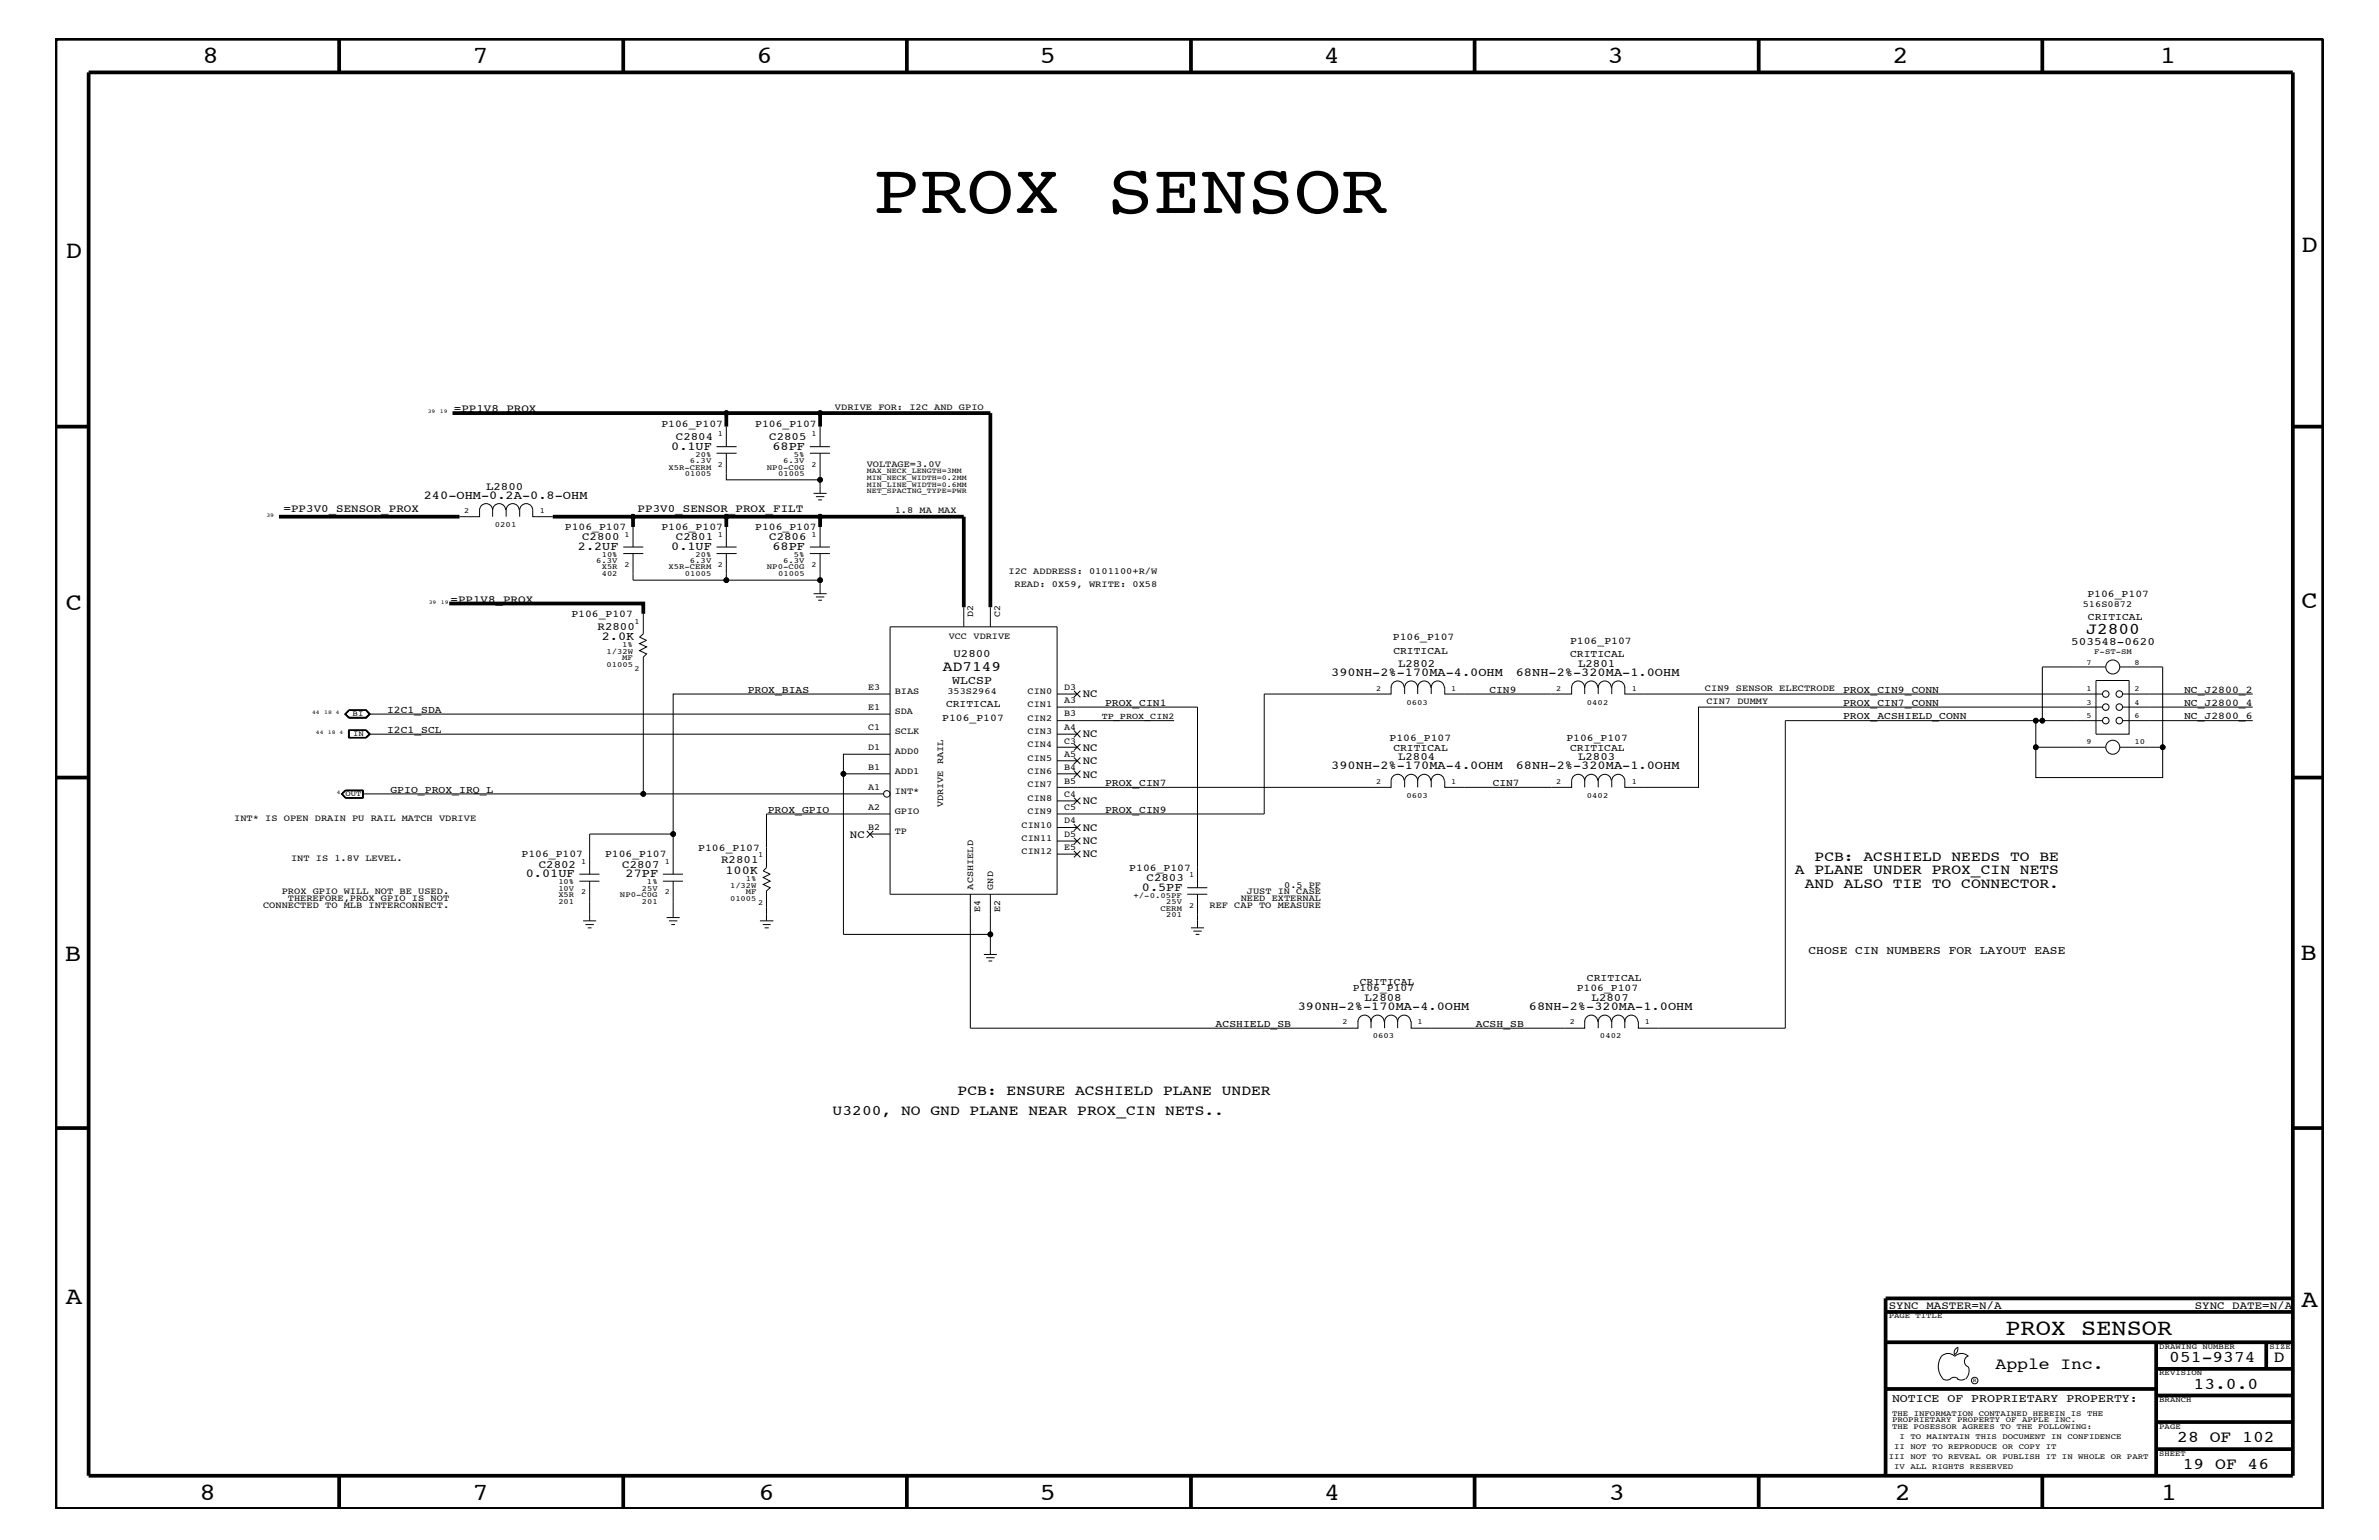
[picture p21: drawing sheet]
<svg xmlns="http://www.w3.org/2000/svg" width="432mm" height="279mm" viewBox="0 0 432 279" stroke-linecap="round" stroke-linejoin="round" font-family="sans-serif">
<defs><g id="words">
<text font-size="12.9" x="158.5" y="38.6">PROX SENSOR</text>
<g font-size="4.5">
<text x="36.7" y="11.5">8</text>
<text x="85.8" y="11.5">7</text>
<text x="137.3" y="11.5">6</text>
<text x="188.7" y="11.5">5</text>
<text x="240.3" y="11.5">4</text>
<text x="291.8" y="11.5">3</text>
<text x="343.5" y="11.5">2</text>
<text x="392" y="11.5">1</text>
<text x="11.9" y="46.8">D</text>
<text x="417.7" y="45.7">D</text>
<text x="11.9" y="110.6">C</text>
<text x="417.7" y="110.3">C</text>
<text x="11.8" y="174.3">B</text>
<text x="417.6" y="174.2">B</text>
<text x="11.9" y="236.7">A</text>
<text x="417.7" y="237.1">A</text>
<text x="36.2" y="272.1">8</text>
<text x="85.8" y="272.1">7</text>
<text x="137.7" y="272.1">6</text>
<text x="188.7" y="272.1">5</text>
<text x="240.4" y="272.1">4</text>
<text x="292" y="272.1">3</text>
<text x="343.9" y="272.1">2</text>
<text x="392.2" y="272.1">1</text>
</g>
<text font-size="4.1" x="364" y="242.3">PROX SENSOR</text>
<g font-size="3">
<text x="378.7" y="115">J2800</text>
<text x="362.2" y="248.4">Apple Inc.</text>
<text x="393.7" y="247.1">051-9374</text>
<text x="398.1" y="252">13.0.0</text>
<text x="412.7" y="247.1">D</text>
<text x="395.2" y="261.6">28 OF 102</text>
<text x="396.2" y="266.6">19 OF 46</text>
</g>
<g font-size="2.6">
<text x="171.2" y="121.7">AD7149</text>
<text x="325.8" y="158.6">A PLANE UNDER PROX_CIN NETS</text>
<text x="327.6" y="161.1">AND ALSO TIE TO CONNECTOR.</text>
<text x="329.4" y="156.2">PCB: ACSHIELD NEEDS TO BE</text>
<text x="151.1" y="202.3">U3200, NO GND PLANE NEAR PROX_CIN NETS..</text>
<text x="173.8" y="198.7">PCB: ENSURE ACSHIELD PLANE UNDER</text>
</g>
<g font-size="2.2">
<text x="121.8" y="81.6">0.1UF</text>
<text x="140.2" y="81.6">68PF</text>
<text x="76.9" y="90.5">240-OHM-0.2A-0.8-OHM</text>
<text x="104.9" y="99.9">2.2UF</text>
<text x="121.8" y="99.9">0.1UF</text>
<text x="140.2" y="99.9">68PF</text>
<text x="109.2" y="116.1">2.0K</text>
<text x="241.6" y="122.6">390NH-2%-170MA-4.0OHM</text>
<text x="275.1" y="122.6">68NH-2%-320MA-1.0OHM</text>
<text x="241.6" y="139.6">390NH-2%-170MA-4.0OHM</text>
<text x="275.1" y="139.6">68NH-2%-320MA-1.0OHM</text>
<text x="95.4" y="159.2">0.01UF</text>
<text x="113.5" y="159.2">27PF</text>
<text x="131.7" y="158.5">100K</text>
<text x="207.3" y="161.7">0.5PF</text>
<text x="235.5" y="183.2">390NH-2%-170MA-4.0OHM</text>
<text x="277.5" y="183.2">68NH-2%-320MA-1.0OHM</text>
</g>
<g font-size="2.1">
<text x="172.8" y="124.1">WLCSP</text>
<text x="328.3" y="173.2">CHOSE CIN NUMBERS FOR LAYOUT EASE</text>
<text x="343.4" y="254.4">NOTICE OF PROPRIETARY PROPERTY:</text>
</g>
<g font-size="2">
<text x="82.4" y="74.7">=PP1V8_PROX</text>
<text x="122.7" y="79.9">C2804</text>
<text x="139.6" y="79.9">C2805</text>
<text x="88.2" y="88.8">L2800</text>
<text x="51.5" y="92.9">=PP3V0_SENSOR_PROX</text>
<text x="115.7" y="92.9">PP3V0_SENSOR_PROX_FILT</text>
<text x="105.7" y="98">C2800</text>
<text x="122.7" y="98">C2801</text>
<text x="139.6" y="98">C2806</text>
<text x="81.8" y="109.3">=PP1V8_PROX</text>
<text x="108.5" y="114.2">R2800</text>
<text x="173.1" y="119.2">U2800</text>
<text x="375.9" y="117">503548-0620</text>
<text x="253.7" y="120.9">L2802</text>
<text x="286.4" y="120.9">L2801</text>
<text x="196.5" y="126.5">NC</text>
<text x="196.5" y="136.2">NC</text>
<text x="196.5" y="133.8">NC</text>
<text x="253.7" y="137.9">L2804</text>
<text x="286.4" y="137.9">L2803</text>
<text x="196.5" y="141.1">NC</text>
<text x="196.5" y="138.6">NC</text>
<text x="196.5" y="145.9">NC</text>
<text x="154.3" y="152">NC</text>
<text x="196.5" y="150.7">NC</text>
<text x="196.5" y="153.2">NC</text>
<text x="196.5" y="155.6">NC</text>
<text x="97.8" y="157.4">C2802</text>
<text x="112.9" y="157.4">C2807</text>
<text x="130.9" y="156.7">R2801</text>
<text x="208.1" y="159.9">C2803</text>
<text x="247.7" y="181.6">L2808</text>
<text x="288.9" y="181.6">L2807</text>
<text x="342.8" y="237.4">SYNC_MASTER=N/A</text>
<text x="398.4" y="237.4">SYNC_DATE=N/A</text>
</g>
<g font-size="1.9">
<text x="120.1" y="77.4">P106_P107</text>
<text x="137.1" y="77.4">P106_P107</text>
<text x="102.5" y="96.2">P106_P107</text>
<text x="120.1" y="96.2">P106_P107</text>
<text x="137.1" y="96.2">P106_P107</text>
<text x="103.7" y="112">P106_P107</text>
<text x="378.9" y="108.3">P106_P107</text>
<text x="379" y="112.6">CRITICAL</text>
<text x="252.8" y="116.2">P106_P107</text>
<text x="252.9" y="118.6">CRITICAL</text>
<text x="285" y="116.8">P106_P107</text>
<text x="285" y="119.2">CRITICAL</text>
<text x="135.7" y="125.7">PROX_BIAS</text>
<text x="270.3" y="125.7">CIN9</text>
<text x="334.5" y="125.7">PROX_CIN9_CONN</text>
<text x="396.4" y="125.7">NC_J2800_2</text>
<text x="70.3" y="129.3">I2C1_SDA</text>
<text x="171" y="130.8">P106_P107</text>
<text x="171.7" y="128.3">CRITICAL</text>
<text x="200.6" y="128">PROX_CIN1</text>
<text x="334.5" y="128">PROX_CIN7_CONN</text>
<text x="334.5" y="130.5">PROX_ACSHIELD_CONN</text>
<text x="396.4" y="130.5">NC_J2800_6</text>
<text x="396.4" y="128">NC_J2800_4</text>
<text x="70.3" y="133">I2C1_SCL</text>
<text x="252.2" y="134.4">P106_P107</text>
<text x="252.9" y="136.2">CRITICAL</text>
<text x="284.3" y="134.4">P106_P107</text>
<text x="285" y="136.2">CRITICAL</text>
<text x="70.9" y="143.9">GPIO_PROX_IRQ_L</text>
<text x="200.6" y="142.6">PROX_CIN7</text>
<text x="270.9" y="142.6">CIN7</text>
<text x="139.4" y="147.5">PROX_GPIO</text>
<text x="200.6" y="147.5">PROX_CIN9</text>
<text x="94.7" y="155.6">P106_P107</text>
<text x="109.8" y="155.6">P106_P107</text>
<text x="126.7" y="154.4">P106_P107</text>
<text x="205" y="158">P106_P107</text>
<text x="245.5" y="179.9">P106_P107</text>
<text x="246.8" y="178.7">CRITICAL</text>
<text x="286.2" y="179.9">P106_P107</text>
<text x="288" y="178">CRITICAL</text>
<text x="220.6" y="186.3">ACSHIELD_SB</text>
<text x="267.9" y="186.3">ACSH_SB</text>
</g>
<g font-size="1.7">
<text x="151.6" y="74.4">VDRIVE FOR: I2C AND GPIO</text>
<text x="157.3" y="84.7">VOLTAGE=3.0V</text>
<text x="162.4" y="93.2">1.8 MA MAX</text>
<text x="183" y="104.1">I2C ADDRESS: 0101100+R/W</text>
<text x="184.1" y="106.5">READ: 0X59, WRITE: 0X58</text>
<text x="176.6" y="111.9" transform="rotate(-90 176.6 111.9)">D2</text>
<text x="181.5" y="111.9" transform="rotate(-90 181.5 111.9)">C2</text>
<text x="378" y="110.2">516S0872</text>
<text x="172.2" y="115.9">VCC</text>
<text x="176.7" y="115.9">VDRIVE</text>
<text x="157.6" y="125.2">E3</text>
<text x="162.4" y="125.9">BIAS</text>
<text x="172" y="125.9">353S2964</text>
<text x="186.5" y="125.9">CIN0</text>
<text x="193.1" y="125.2">D3</text>
<text x="309.5" y="125.3">CIN9 SENSOR ELECTRODE</text>
<text x="157.6" y="128.8">E1</text>
<text x="162.4" y="129.6">SDA</text>
<text x="186.5" y="128.3">CIN1</text>
<text x="186.5" y="130.8">CIN2</text>
<text x="193.1" y="127.6">A3</text>
<text x="193.1" y="130">B3</text>
<text x="309.7" y="127.7">CIN7 DUMMY</text>
<text x="157.6" y="136.1">D1</text>
<text x="157.6" y="132.4">C1</text>
<text x="162.4" y="136.8">ADD0</text>
<text x="162.4" y="133.2">SCLK</text>
<text x="186.5" y="133.2">CIN3</text>
<text x="186.5" y="135.6">CIN4</text>
<text x="193.1" y="132.4">A4</text>
<text x="193.1" y="134.9">C3</text>
<text x="193.1" y="137.3">A5</text>
<text x="157.6" y="139.7">B1</text>
<text x="157.6" y="143.4">A1</text>
<text x="162.4" y="140.4">ADD1</text>
<text x="186.5" y="142.9">CIN7</text>
<text x="186.5" y="140.4">CIN6</text>
<text x="186.5" y="138">CIN5</text>
<text x="193.1" y="139.7">B4</text>
<text x="193.1" y="142.2">B5</text>
<text x="42.5" y="149">INT* IS OPEN DRAIN PU RAIL MATCH VDRIVE</text>
<text x="157.6" y="147">A2</text>
<text x="162.4" y="144">INT*</text>
<text x="162.4" y="147.7">GPIO</text>
<text x="171.2" y="146.5" transform="rotate(-90 171.2 146.5)">VDRIVE RAIL</text>
<text x="186.5" y="147.7">CIN9</text>
<text x="186.5" y="145.3">CIN8</text>
<text x="193.1" y="147">C5</text>
<text x="193.1" y="144.6">C4</text>
<text x="193.1" y="149.4">D4</text>
<text x="157.6" y="150.7">B2</text>
<text x="162.4" y="151.3">TP</text>
<text x="185.4" y="155">CIN12</text>
<text x="185.4" y="152.6">CIN11</text>
<text x="185.4" y="150.1">CIN10</text>
<text x="193.1" y="154.3">E5</text>
<text x="193.1" y="151.8">D5</text>
<text x="52.8" y="156.2">INT IS 1.8V LEVEL.</text>
<text x="176.6" y="161.4" transform="rotate(-90 176.6 161.4)">ACSHIELD</text>
<text x="180.3" y="161.4" transform="rotate(-90 180.3 161.4)">GND</text>
<text x="233.1" y="161.1">0.5 PF</text>
<text x="47.8" y="164.7">CONNECTED TO MLB INTERCONNECT.</text>
<text x="51.1" y="162.2">PROX GPIO WILL NOT BE USED.</text>
<text x="52.2" y="163.5">THEREFORE,PROX GPIO IS NOT</text>
<text x="177.9" y="165.6" transform="rotate(-90 177.9 165.6)">E4</text>
<text x="181.5" y="165.6" transform="rotate(-90 181.5 165.6)">E2</text>
<text x="219.5" y="164.7">REF CAP TO MEASURE</text>
<text x="225.2" y="163.5">NEED EXTERNAL</text>
<text x="226.3" y="162.2">JUST IN CASE</text>
</g>
<text font-size="1.6" x="200" y="130.5">TP_PROX_CIN2</text>
<g font-size="1.4">
<text x="125.2" y="83.9">6.3V</text>
<text x="126.2" y="82.8">20%</text>
<text x="130.3" y="79.2">1</text>
<text x="142.2" y="83.9">6.3V</text>
<text x="144.1" y="82.8">5%</text>
<text x="147.3" y="79.2">1</text>
<text x="121.3" y="85.2">X5R-CERM</text>
<text x="124.3" y="86.4">01005</text>
<text x="130.3" y="84.7">2</text>
<text x="139.2" y="85.2">NP0-C0G</text>
<text x="141.2" y="86.4">01005</text>
<text x="147.3" y="84.7">2</text>
<text x="157.3" y="85.9">MAX_NECK_LENGTH=3MM</text>
<text x="157.3" y="87.1">MIN_NECK_WIDTH=0.2MM</text>
<text x="157.3" y="88.3">MIN_LINE_WIDTH=0.6MM</text>
<text x="157.3" y="89.5">NET_SPACING_TYPE=PWR</text>
<text x="84.2" y="93.2">2</text>
<text x="89.8" y="95.7">0201</text>
<text x="98" y="93.2">1</text>
<text x="109.2" y="101">10%</text>
<text x="113.4" y="97.4">1</text>
<text x="126.2" y="101">20%</text>
<text x="130.3" y="97.4">1</text>
<text x="144.1" y="101">5%</text>
<text x="147.3" y="97.4">1</text>
<text x="108.2" y="102.1">6.3V</text>
<text x="109.2" y="103.3">X5R</text>
<text x="109.2" y="104.6">402</text>
<text x="113.4" y="102.9">2</text>
<text x="121.3" y="103.3">X5R-CERM</text>
<text x="124.3" y="104.6">01005</text>
<text x="125.2" y="102.1">6.3V</text>
<text x="130.3" y="102.9">2</text>
<text x="139.2" y="103.3">NP0-C0G</text>
<text x="141.2" y="104.6">01005</text>
<text x="142.2" y="102.1">6.3V</text>
<text x="147.3" y="102.9">2</text>
<text x="115.1" y="113.1">1</text>
<text x="110.1" y="118.6">1/32W</text>
<text x="112.9" y="119.8">MF</text>
<text x="112.9" y="117.4">1%</text>
<text x="380.1" y="118.6">F-ST-SM</text>
<text x="110.1" y="121">01005</text>
<text x="115.1" y="121.7">2</text>
<text x="249.8" y="125.3">2</text>
<text x="263.4" y="125.3">1</text>
<text x="282.4" y="125.3">2</text>
<text x="296.2" y="125.3">1</text>
<text x="378.7" y="125.4">1</text>
<text x="378.7" y="120.6">7</text>
<text x="387.4" y="120.6">8</text>
<text x="387.4" y="125.4">2</text>
<text x="64" y="129.9">BI</text>
<text x="255.3" y="127.9">0603</text>
<text x="288" y="127.9">0402</text>
<text x="378.7" y="127.9">3</text>
<text x="378.7" y="130.2">5</text>
<text x="387.4" y="127.9">4</text>
<text x="387.4" y="130.2">6</text>
<text x="64.1" y="133.5">IN</text>
<text x="378.7" y="135.1">9</text>
<text x="387.4" y="135.1">10</text>
<text x="249.8" y="142.3">2</text>
<text x="263.4" y="142.3">1</text>
<text x="282.4" y="142.3">2</text>
<text x="296.2" y="142.3">1</text>
<text x="62.7" y="144.5">OUT</text>
<text x="255.3" y="144.8">0603</text>
<text x="288" y="144.8">0402</text>
<text x="137.6" y="155.6">1</text>
<text x="101.3" y="160.5">10%</text>
<text x="101.3" y="161.6">10V</text>
<text x="105.5" y="156.8">1</text>
<text x="116.5" y="161.6">25V</text>
<text x="117.4" y="160.5">1%</text>
<text x="120.6" y="156.8">1</text>
<text x="132.5" y="161.1">1/32W</text>
<text x="135.4" y="159.9">1%</text>
<text x="215.8" y="159.2">1</text>
<text x="101.3" y="162.8">X5R</text>
<text x="101.3" y="163.9">201</text>
<text x="105.5" y="162.2">2</text>
<text x="112.5" y="162.8">NP0-C0G</text>
<text x="116.5" y="163.9">201</text>
<text x="120.6" y="162.2">2</text>
<text x="132.5" y="163.5">01005</text>
<text x="135.4" y="162.2">MF</text>
<text x="137.6" y="164.1">2</text>
<text x="205.7" y="162.8">+/-0.05PF</text>
<text x="210.7" y="165.2">CERM</text>
<text x="211.7" y="166.4">201</text>
<text x="211.7" y="163.9">25V</text>
<text x="215.8" y="164.7">2</text>
<text x="243.7" y="185.9">2</text>
<text x="257.3" y="185.9">1</text>
<text x="284.9" y="185.9">2</text>
<text x="298.5" y="185.9">1</text>
<text x="249.2" y="188.4">0603</text>
<text x="290.4" y="188.4">0402</text>
<text x="342.8" y="239.2">PAGE TITLE</text>
<text x="391.9" y="244.7">DRAWING NUMBER</text>
<text x="411.9" y="244.7">SIZE</text>
<text x="391.9" y="249.5">REVISION</text>
<text x="343.4" y="256.8">THE INFORMATION CONTAINED HEREIN IS THE</text>
<text x="391.9" y="254.4">BRANCH</text>
<text x="343.4" y="258">PROPRIETARY PROPERTY OF APPLE INC.</text>
<text x="343.4" y="259.3">THE POSESSOR AGREES TO THE FOLLOWING:</text>
<text x="343.8" y="262.9">II NOT TO REPRODUCE OR COPY IT</text>
<text x="344.8" y="261.1">I TO MAINTAIN THIS DOCUMENT IN CONFIDENCE</text>
<text x="391.9" y="259.3">PAGE</text>
<text x="342.8" y="264.7">III NOT TO REVEAL OR PUBLISH IT IN WHOLE OR PART</text>
<text x="343.8" y="266.6">IV ALL RIGHTS RESERVED</text>
<text x="391.9" y="264.1">SHEET</text>
</g>
<g font-size="1">
<text x="77.6" y="75">39</text>
<text x="79.8" y="75">19</text>
<text x="48.3" y="93.8">39</text>
<text x="77.8" y="109.5">39</text>
<text x="80" y="109.5">19</text>
<text x="56.6" y="129.6">44</text>
<text x="58.8" y="129.6">18 4</text>
<text x="57.3" y="133.2">44</text>
<text x="59.5" y="133.2">18 4</text>
<text x="61.1" y="144">4</text>
<text x="358.1" y="250.7">R</text>
</g>
</g></defs>
<g fill="none" stroke="#000" stroke-width=".18">
<path d="M131.8 77.4v3.6M148.9 77.4v3.6M89.4 92.6a1.19 1.19 0 0 0-1.2-1.2 1.19 1.19 0 0 0-1.2 1.2v1.1h-3.6M89.4 92.6v1.1M89.4 92.6a1.19 1.19 0 0 1 1.2-1.2 1.19 1.19 0 0 1 1.2 1.2M94.2 92.6a1.19 1.19 0 0 0-1.1-1.2 1.19 1.19 0 0 0-1.2 1.2v1.1M94.3 93.7v-1.1a1.19 1.19 0 0 1 1.2-1.2 1.19 1.19 0 0 1 1.2 1.2v1.1h3.6M113.1 99.2h3.7M114.9 95.6v3.6M130.1 82.2h3.6M130.1 81h3.6M130.1 99.2h3.6"/>
<path d="M131.8 82.2v4.9h17.1v-4.9M131.8 95.6v3.6M147 81h3.6M147 99.2h3.6M147 82.2h3.6M147.7 89.5h2.3M148.1 90.1h1.5M148.5 90.7h.7M148.9 87.1v2.4M148.9 95.6v3.6M113.1 100.4h3.7M114.9 100.4v4.9h16.9"/>
<path d="M116.8 111.4v3.6l-.7 .6 1.3 .6-1.3 .6 1.3 .6-1.3 .6 1.3 .6-.6 .6v24.8h43.6M130.1 100.4h3.6M131.8 100.4v4.9h17.1M147 100.4h3.6M147.7 107.7h2.3M148.1 108.3h1.5M148.5 108.9h.7M148.9 100.4v7.3M161.6 113.7h30.3v48.5h-30.3zM174.9 110.2v3.5M179.8 110.2v3.5M62.6 129.6l.7-.8h3.2l.7 .8-.7 .7h-3.2z"/>
<path d="M62.7 129.6l.6-.7h3.2l.6 .7-.6 .6h-3.2zM63.3 128.8h3.2l.6 .8-.6 .6h-3.2l-.6-.6zM63.3 132.5h3.2l.6 .7-.6 .6h-3.2zM63.4 132.5v1.3M66.4 132.5l.6 .7M66.5 132.4l.6 .8-.6 .7M66.5 132.4l.7 .8-.7 .7M66.5 132.4h-3.3v1.5h3.3M67 133.2h94.6M67 133.2l-.6 .6M67 129.6l-.6 .6h-3l-.7-.6 .7-.7h3l.6 .7h94.6M161.6 136.8h-8.5v3.6h8.5"/>
<path d="M161.6 125.9h-39.4v32.7M191.9 128.3h25.5v32.8M191.9 130.7h21.2M191.9 138h3.6M191.9 135.6h3.6M191.9 133.2h3.6M191.9 125.9h3.6M194.9 139.8l1.2 1.3M194.9 137.4l1.2 1.2M194.9 135l1.2 1.2M194.9 132.5l1.2 1.3M194.9 125.3l1.2 1.2"/>
<path d="M196.1 139.8l-1.2 1.3M196.1 137.4l-1.2 1.2M196.1 135l-1.2 1.2M196.1 132.5l-1.2 1.3M196.1 125.3l-1.2 1.2M252.5 124.6v1.3h-23v21.8h-37.6M252.5 124.7a1.19 1.19 0 0 1 1.2-1.2 1.19 1.19 0 0 1 1.2 1.2M254.9 124.7a1.19 1.19 0 0 1 1.2-1.2 1.19 1.19 0 0 1 1.2 1.2 1.19 1.19 0 0 1 1.2-1.2 1.19 1.19 0 0 1 1.2 1.2M254.9 124.6v1.3M257.3 124.6v1.3M259.8 124.7a1.19 1.19 0 0 1 1.2-1.2 1.19 1.19 0 0 1 1.1 1.2M259.8 124.6v1.3"/>
<path d="M262.2 124.6v1.3h19.4h3.7v-1.3M285.3 124.7a1.19 1.19 0 0 1 1.1-1.2 1.19 1.19 0 0 1 1.2 1.2 1.19 1.19 0 0 1 1.2-1.2 1.19 1.19 0 0 1 1.2 1.2M287.6 124.6v1.3M290.1 124.7a1.19 1.19 0 0 1 1.2-1.2 1.19 1.19 0 0 1 1.2 1.2M290.1 124.6v1.3M292.5 124.6v1.3M292.5 124.7a1.19 1.19 0 0 1 1.2-1.2 1.19 1.19 0 0 1 1.2 1.2M294.9 124.6v1.3h86.7M369.5 130.7v4.9M370.7 130.7h-46.7v55.8h-26.6v-1.2M380.4 123.5h6v9.7h-6zM381.6 128.3h-73.3v14.6h-13.4v-1.2a1.19 1.19 0 0 0-1.2-1.2 1.19 1.19 0 0 0-1.2 1.2v1.2"/>
<path d="M382.1 121h-11.4v9.7h10.9M382.1 135.6h-12.6v5.5h23v-5.5h-7.8M384.7 121h7.8v14.6M385.3 128.3h23.6M385.3 130.7h23.6M385.3 125.9h23.6M62 144l.7 .8M62.7 143.4h3.3v1.4h-3.3l-.7-.8zM62.7 144.7h3.2M62.7 143.4l-.6 .6 .6 .7M62.7 143.4h3.2M62.7 143.4l-.7 .6"/>
<path d="M65.8 144h51M65.8 143.4v1.3M65.9 143.4v1.4M105.2 159.9h3.6M105.2 158.6h3.6M107 159.9v7.2M120.3 158.6h3.7M120.3 159.9h3.7M122.2 151.3h-15.2v7.3M122.2 159.9v6.6M153.1 140.4v29.1h26.7M157.3 150.7l1.2 1.3"/>
<path d="M157.9 151.3h3.7M158.5 150.7l-1.2 1.3M161.6 147.7h-22.5v9.7l-.6 .6 1.3 .6-1.3 .6 1.3 .7-1.3 .6 1.3 .6-.7 .5v5.5M191.9 155h3.6M191.9 152.6h3.6M191.9 140.4h3.6M191.9 145.3h3.6M191.9 150.1h3.6M194.9 149.5l1.2 1.2M194.9 152l1.2 1.2M194.9 154.4l1.2 1.2M194.9 144.7l1.2 1.2"/>
<path d="M196.1 149.5l-1.2 1.2M196.1 152l-1.2 1.2M196.1 154.4l-1.2 1.2M196.1 144.7l-1.2 1.2M254.9 141.7a1.19 1.19 0 0 0-1.2-1.2 1.19 1.19 0 0 0-1.2 1.2v1.2h-60.6M257.3 141.7a1.19 1.19 0 0 1 1.2-1.2 1.19 1.19 0 0 1 1.2 1.2M257.3 141.7a1.19 1.19 0 0 0-1.2-1.2 1.19 1.19 0 0 0-1.2 1.2v1.2M257.3 141.7v1.2M262.1 141.7a1.19 1.19 0 0 0-1.1-1.2 1.19 1.19 0 0 0-1.2 1.2v1.2M262.2 141.7v1.2h19.4h3.7v-1.2a1.19 1.19 0 0 1 1.1-1.2 1.19 1.19 0 0 1 1.2 1.2M287.6 141.7v1.2M287.6 141.7a1.19 1.19 0 0 1 1.2-1.2 1.19 1.19 0 0 1 1.2 1.2"/>
<path d="M292.5 141.7a1.19 1.19 0 0 0-1.2-1.2 1.19 1.19 0 0 0-1.2 1.2v1.2M105.8 167.1h2.4M106.3 167.7h1.5M106.7 168.3h.7M121 166.5h2.4M121.4 167.1h1.5M121.8 167.7h.7M137.9 167.1h2.5M138.4 167.7h1.5M138.8 168.3h.7M176.1 162.2v24.3h70.4v-1.2M178.6 173.2h2.3"/>
<path d="M179 173.8h1.5M179.4 174.4h.7M179.8 162.2v11M215.5 161.1h3.6M215.5 162.2h3.6M216.2 168.3h2.3M216.6 168.9h1.5M217 169.5h.7M217.4 162.2v6.1M246.5 185.4a1.19 1.19 0 0 1 1.2-1.2 1.19 1.19 0 0 1 1.2 1.2 1.19 1.19 0 0 1 1.1-1.2 1.19 1.19 0 0 1 1.2 1.2M248.9 185.3v1.2M251.3 185.4a1.19 1.19 0 0 1 1.2-1.2 1.19 1.19 0 0 1 1.2 1.2 1.19 1.19 0 0 1 1.2-1.2 1.19 1.19 0 0 1 1.1 1.2"/>
<path d="M251.3 185.3v1.2M253.7 185.3v1.2M256.1 185.3v1.2h27.9h3.6v-1.2M287.6 185.4a1.19 1.19 0 0 1 1.2-1.2 1.19 1.19 0 0 1 1.2 1.2M290.1 185.4a1.19 1.19 0 0 1 1.2-1.2 1.19 1.19 0 0 1 1.2 1.2M290.1 185.3v1.2M292.5 185.3v1.2M292.5 185.4a1.19 1.19 0 0 1 1.2-1.2 1.19 1.19 0 0 1 1.2 1.2 1.19 1.19 0 0 1 1.2-1.2 1.19 1.19 0 0 1 1.2 1.2M294.9 185.3v1.2M352.4 246.1a1.69 1.69 0 0 1 2.4 0M352.4 246a3.3 3.3 0 0 0 .3 4.1M352.6 250.2l.7 .2 .7-.2"/>
<path d="M354 250.2l.7-.3 .7 .3M354.8 246.1a1.69 1.69 0 0 1 2.5 0M355.3 250.2l.7 .2 .7-.2M355.3 244.4l.1 .3a1.18 1.18 0 0 1-.6 1M355.4 244.4a.99 .99 0 0 0-.6 1.4M357.2 246a1.04 1.04 0 0 0-.6 1 1.04 1.04 0 0 0 .6 1M357.3 248l.1 .7a2.11 2.11 0 0 1-.6 1.5"/>
<circle cx="131.8" cy="74.9" r=".42"/>
<circle cx="148.9" cy="74.9" r=".42"/>
<circle cx="114.9" cy="93.7" r=".42"/>
<circle cx="131.8" cy="93.7" r=".42"/>
<circle cx="148.9" cy="87.1" r=".42"/>
<circle cx="148.9" cy="93.7" r=".42"/>
<circle cx="131.8" cy="105.3" r=".42"/>
<circle cx="148.9" cy="105.3" r=".42"/>
<circle cx="369.5" cy="130.7" r=".42"/>
<circle cx="369.5" cy="135.6" r=".42"/>
<circle cx="370.7" cy="130.7" r=".42"/>
<circle cx="382.2" cy="128.3" r=".59"/>
<circle cx="382.2" cy="130.7" r=".59"/>
<circle cx="382.2" cy="125.9" r=".59"/>
<circle cx="383.5" cy="121" r="1.27"/>
<circle cx="383.5" cy="135.6" r="1.27"/>
<circle cx="384.7" cy="130.7" r=".59"/>
<circle cx="384.7" cy="128.3" r=".59"/>
<circle cx="384.7" cy="125.9" r=".59"/>
<circle cx="392.5" cy="135.6" r=".42"/>
<circle cx="116.8" cy="144" r=".42"/>
<circle cx="122.2" cy="151.3" r=".42"/>
<circle cx="153.1" cy="140.4" r=".42"/>
<circle cx="161" cy="144" r=".59"/>
<circle cx="179.8" cy="169.5" r=".42"/>
<circle cx="358.4" cy="250.5" r=".59"/>
</g>
<g fill="none" stroke="#000" stroke-width=".68" stroke-linecap="butt">
<path d="M10.1 7h411.6v266.8h-411.6zM16.1 13.1h400.1v254.6h-400.1zM61.6 7v6.1M113.1 7v6.1M164.6 7v6.1M216.2 7v6.1M267.6 7v6.1M319.2 7v6.1M370.7 7v6.1M10.1 77.4h6M82.1 74.9h49.7M148.9 74.9h-17.1v2.5"/>
<path d="M148.9 74.9h30.9v35.3M148.9 74.9v2.5M416.2 77.4h5.5M50.6 93.7h32.8M100.3 93.7h31.5M114.9 93.7v1.9M148.9 93.7h26v16.5M148.9 93.7h-17.1v1.9M148.9 93.7v1.9M81.5 109.5h35.3v1.9M10.1 141.1h6M416.2 141.1h5.5"/>
<path d="M10.1 204.7h6M416.2 204.7h5.5M342.2 238h74M416.2 235.6h-74v32.1M342.2 252h49.2M342.2 243.5h74M391.4 248.4h24.8M391.4 243.5v24.2M391.4 258h24.8M391.4 253.2h24.8M411.3 243.5v4.9M61.6 267.7v6.1"/>
<path d="M113.1 267.7v6.1M164.6 267.7v6.1M216.2 268v5.8M267.6 267.7v6.1M319.2 267.7v6.1M370.7 267.7v6.1M391.4 262.9h24.8"/>
</g>
<g fill="#000">
<circle cx="131.8" cy="75" r=".42"/>
<circle cx="148.8" cy="75" r=".42"/>
<circle cx="114.9" cy="93.8" r=".42"/>
<circle cx="131.8" cy="93.8" r=".42"/>
<circle cx="148.8" cy="87.1" r=".42"/>
<circle cx="148.8" cy="93.8" r=".42"/>
<circle cx="131.8" cy="105.3" r=".42"/>
<circle cx="148.8" cy="105.3" r=".42"/>
<circle cx="369.5" cy="135.6" r=".42"/>
<circle cx="369.5" cy="130.8" r=".42"/>
<circle cx="370.7" cy="130.8" r=".42"/>
<circle cx="392.5" cy="135.6" r=".42"/>
<circle cx="116.8" cy="144" r=".42"/>
<circle cx="122.2" cy="151.3" r=".42"/>
<circle cx="153.1" cy="140.4" r=".42"/>
<circle cx="179.7" cy="169.5" r=".42"/>
</g>
<use href="#words"/>
</svg>
